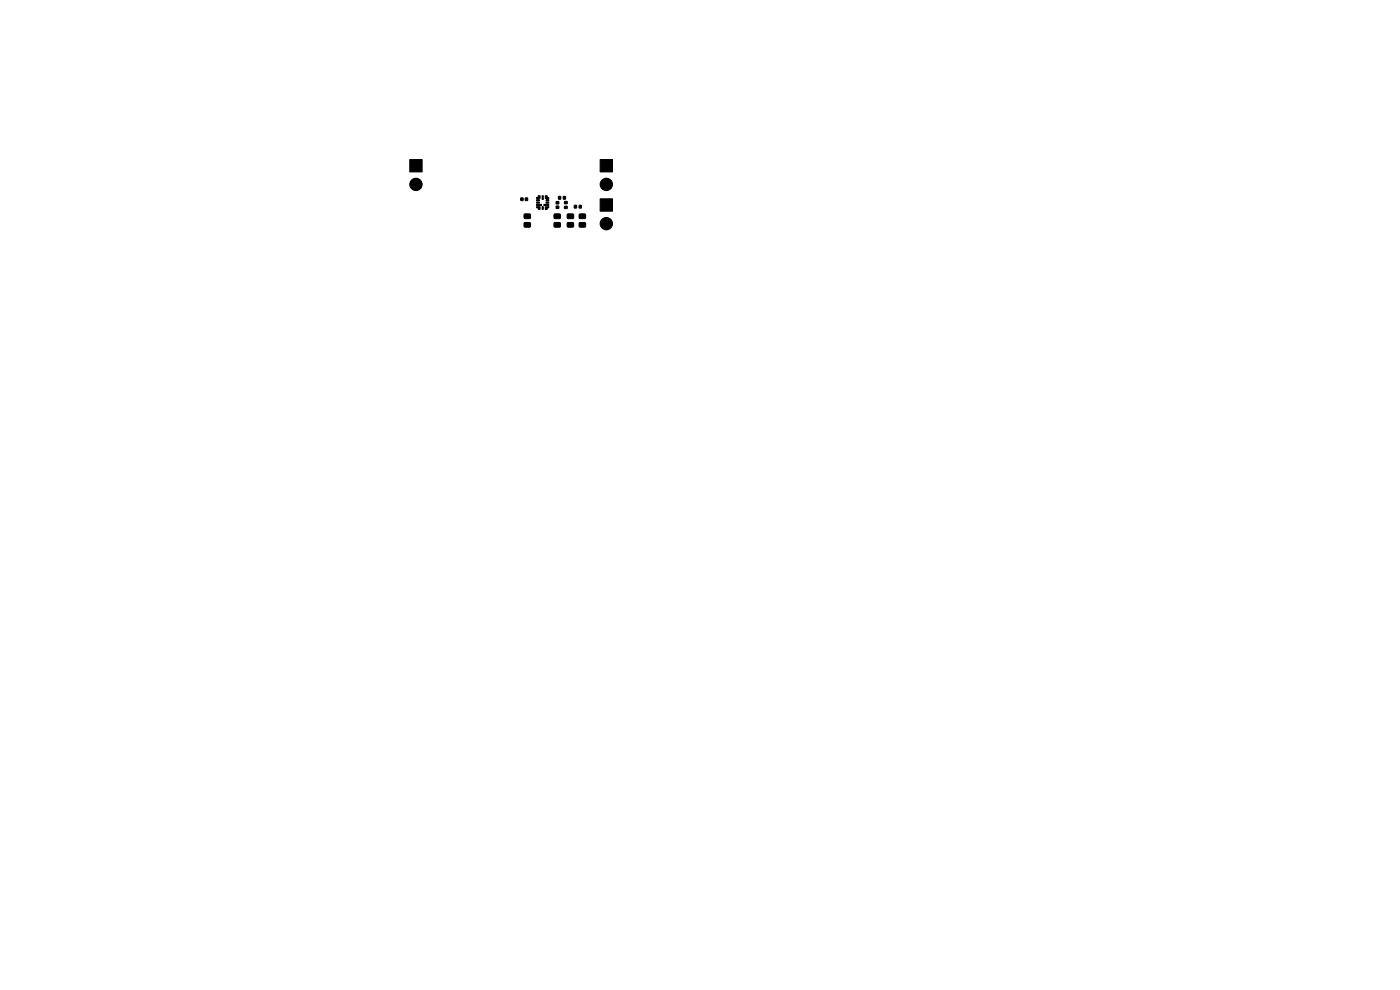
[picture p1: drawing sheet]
<svg xmlns="http://www.w3.org/2000/svg" width="297mm" height="210mm" viewBox="0 0 297 210" stroke-linecap="round" stroke-linejoin="round" font-family="sans-serif">
<g fill="#000" stroke="#000" stroke-width=".21">
<path d="M86.9 33.8h2.7v2.7h-2.7zM127.3 33.8h2.6v2.7h-2.6zM110.5 42h.5v.5h-.5zM111.4 42h.5v.5h-.5zM111.2 45.4h1.2l.2 .2-.1 .6-.2 .2h-1l-.1-.3zM111.2 47.3l1.2-.1 .2 .2-.1 .7-.2 .1h-1l-.1-.2zM113.8 43.3h1.1v.3h-1.1zM113.8 42.8h.6v.3h-.6zM113.8 42.3h.6v.3h-.6zM113.8 43.8h.8v.6h-.4v-.3h-.4zM114.2 41.5h.4v.6h-.8v-.2h.4zM115 41.5h.3v.8h-.3z"/>
<path d="M115 43.8h.3v.6h-.3zM115.4 43.3h1v.3h-1zM115.8 42.3h.6v.3h-.6zM115.8 42.8h.6v.3h-.6zM115.7 41.5h.4v.4h.3v.2h-.7zM115.7 43.8h.7v.3h-.3v.3h-.4zM118 43.7h.5v.5h-.5zM118 42.8h.5v.4h-.5zM118.5 41.7h.4v.5h-.4zM117.6 45.4h1.2l.1 .2v.6l-.2 .2h-1l-.2-.3zM117.6 47.3l1.2-.1 .1 .2v.7l-.2 .1h-1l-.2-.2zM119.5 41.7h.5v.5h-.5z"/>
<path d="M119.8 43.8h.5v.4h-.5zM119.8 42.7h.5v.5h-.5zM120.4 45.4h1.2l.1 .2v.6l-.2 .2h-1l-.2-.3zM120.4 47.3l1.2-.1 .1 .2v.7l-.2 .1h-1l-.2-.2zM121.8 43.6h.5v.5h-.5zM122.9 43.6h.4v.5h-.4zM122.9 45.4h1.2l.1 .2v.6l-.2 .2h-1l-.2-.3zM122.9 47.3l1.2-.1 .1 .2v.7l-.2 .1h-1l-.2-.2zM127.3 42.2h2.6v2.6h-2.6z"/>
<circle cx="88.2" cy="39.1" r="1.31"/>
<circle cx="128.6" cy="39.1" r="1.31"/>
<circle cx="128.6" cy="47.4" r="1.31"/>
</g>
</svg>
